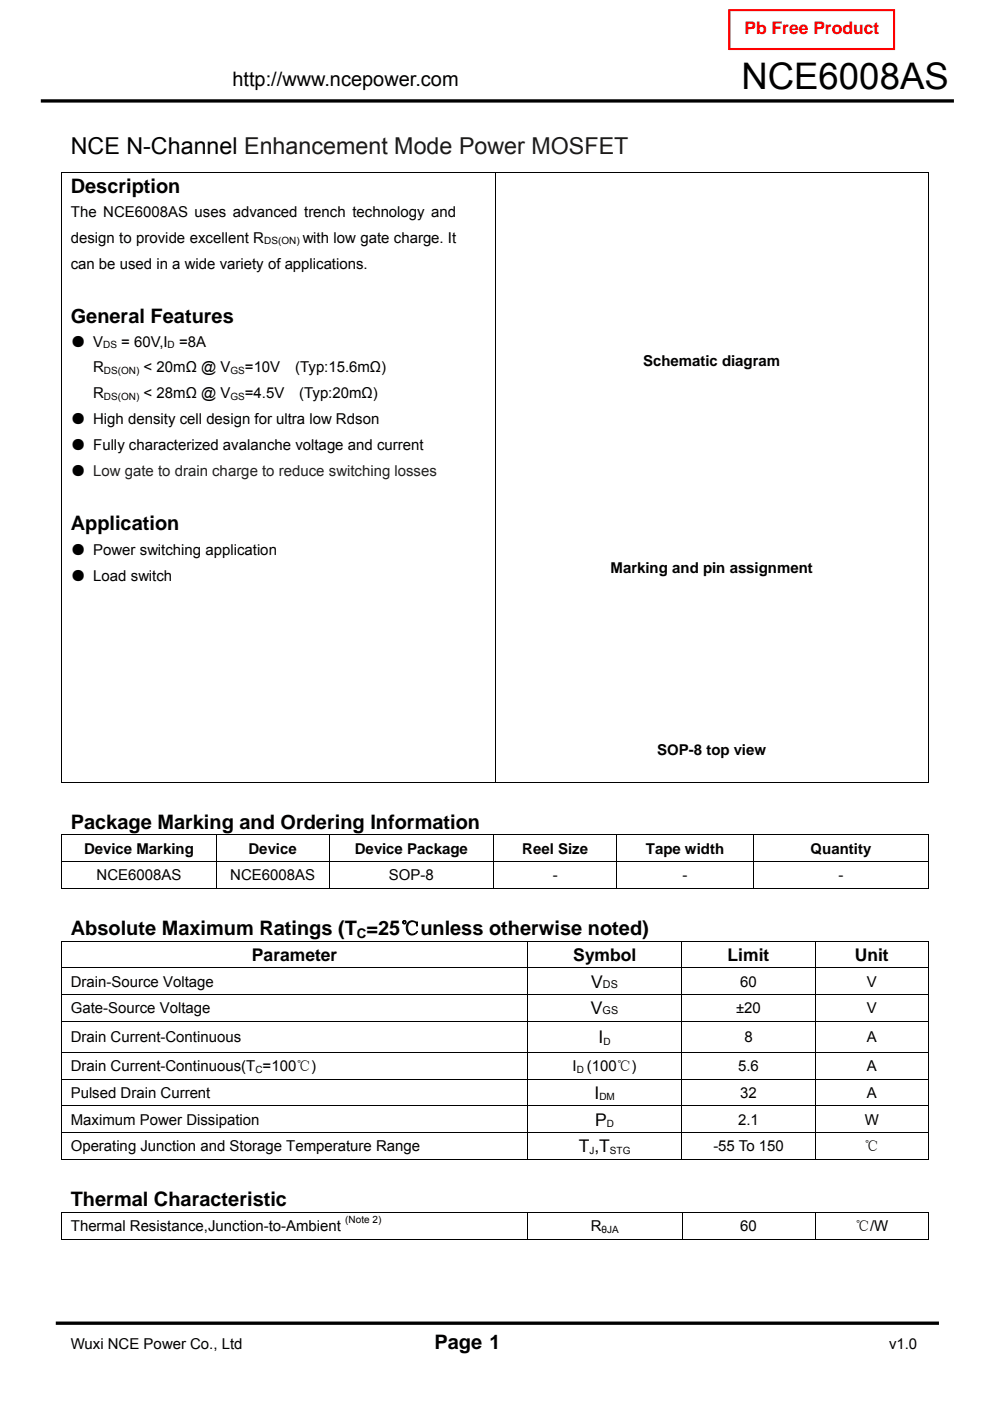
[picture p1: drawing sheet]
<svg xmlns="http://www.w3.org/2000/svg" width="210mm" height="297mm" viewBox="0 0 210 297" stroke-linecap="round" stroke-linejoin="round" font-family="sans-serif">
<defs><g id="words">
<text font-size="7.8" x="157.2" y="18.9">NCE6008AS</text>
<text font-size="4.9" x="15" y="32.7">NCE N-Channel Enhancement Mode Power MOSFET</text>
<g font-size="4.2">
<text x="49.3" y="18.3">http://www.ncepower.com</text>
<text x="15" y="40.9">Description</text>
<text x="15" y="68.4">General Features</text>
<text x="15" y="112.4">Application</text>
<text x="15" y="175.7">Package Marking and Ordering Information</text>
<text x="15" y="198.3">Absolute Maximum Ratings (T =25℃unless otherwise noted)</text>
<text x="15" y="255.7">Thermal Characteristic</text>
<text x="92.2" y="286.1">Page 1</text>
</g>
<text font-size="3.7" fill="#f00" x="157.9" y="7.1">Pb Free Product</text>
<g font-size="3.7">
<text x="53.4" y="203.8">Parameter</text>
<text x="121.6" y="203.8">Symbol</text>
<text x="154.3" y="203.8">Limit</text>
<text x="181.3" y="203.8">Unit</text>
<text x="125.4" y="209.4">V</text>
<text x="125.3" y="215.1">V</text>
<text x="127" y="221.2">I</text>
<text x="126.1" y="233">I</text>
<text x="126.2" y="238.6">P</text>
<text x="122.7" y="244.3">T ,T</text>
</g>
<g font-size="3.2">
<text x="15" y="46">The NCE6008AS uses advanced trench technology and</text>
<text x="15" y="51.5">design to provide excellent R</text>
<text x="64.2" y="51.5">with low gate charge. It</text>
<text x="15" y="57">can be used in a wide variety of applications.</text>
<text x="15" y="73.5">● V</text>
<text x="25.7" y="73.5">= 60V,I</text>
<text x="38" y="73.5">=8A</text>
<text x="136.4" y="77.6">Schematic diagram</text>
<text x="19.8" y="79">R</text>
<text x="30.5" y="79">&lt; 20mΩ @ V</text>
<text x="51.9" y="79">=10V</text>
<text x="62.6" y="79">(Typ:15.6mΩ)</text>
<text x="19.8" y="84.5">R</text>
<text x="30.5" y="84.5">&lt; 28mΩ @ V</text>
<text x="51.9" y="84.5">=4.5V</text>
<text x="63.5" y="84.5">(Typ:20mΩ)</text>
<text x="15" y="90">● High density cell design for ultra low Rdson</text>
<text x="15" y="95.5">● Fully characterized avalanche voltage and current</text>
<text x="15" y="101">● Low gate to drain charge to reduce switching losses</text>
<text x="15" y="117.6">● Power switching application</text>
<text x="15" y="123.1">● Load switch</text>
<text x="129.5" y="121.6">Marking and pin assignment</text>
<text x="139.4" y="160.1">SOP-8 top view</text>
<text x="17.8" y="181">Device Marking</text>
<text x="52.7" y="181">Device</text>
<text x="75.2" y="181">Device Package</text>
<text x="110.8" y="181">Reel Size</text>
<text x="137" y="181">Tape width</text>
<text x="171.9" y="181">Quantity</text>
<text x="20.5" y="186.6">NCE6008AS</text>
<text x="48.8" y="186.6">NCE6008AS</text>
<text x="82.5" y="186.6">SOP-8</text>
<text x="117.2" y="186.6">-</text>
<text x="144.8" y="186.6">-</text>
<text x="177.8" y="186.6">-</text>
<text x="15" y="209.2">Drain-Source Voltage</text>
<text x="157" y="209.2">60</text>
<text x="183.9" y="209.2">V</text>
<text x="15" y="214.9">Gate-Source Voltage</text>
<text x="156.1" y="214.9">±20</text>
<text x="183.9" y="214.9">V</text>
<text x="15" y="221">Drain Current-Continuous</text>
<text x="157.9" y="221">8</text>
<text x="183.9" y="221">A</text>
<text x="15" y="227.1">Drain Current-Continuous(T =100℃)</text>
<text x="121.5" y="227.1">I (100℃)</text>
<text x="156.5" y="227.1">5.6</text>
<text x="183.9" y="227.1">A</text>
<text x="15" y="232.7">Pulsed Drain Current</text>
<text x="157" y="232.7">32</text>
<text x="183.9" y="232.7">A</text>
<text x="15" y="238.4">Maximum Power Dissipation</text>
<text x="156.5" y="238.4">2.1</text>
<text x="183.4" y="238.4">W</text>
<text x="15" y="244.1">Operating Junction and Storage Temperature Range</text>
<text x="151.3" y="244.1">-55 To 150</text>
<text x="183.3" y="244.1">℃</text>
<text x="15" y="261">Thermal Resistance,Junction-to-Ambient</text>
<text x="125.3" y="261">R</text>
<text x="157" y="261">60</text>
<text x="181.4" y="261">℃/W</text>
<text x="15" y="286.1">Wuxi NCE Power Co., Ltd</text>
<text x="188.6" y="286.1">v1.0</text>
</g>
<text font-size="2.8" x="75.7" y="198.8">C</text>
<g font-size="2.3">
<text x="127.9" y="209.4">DS</text>
<text x="127.8" y="215.1">GS</text>
</g>
<g font-size="2.1">
<text x="56" y="51.8">DS(ON)</text>
<text x="21.9" y="73.9">DS</text>
<text x="35.6" y="73.9">D</text>
<text x="22.1" y="79.3">DS(ON)</text>
<text x="48.9" y="79.3">GS</text>
<text x="22.1" y="84.8">DS(ON)</text>
<text x="48.9" y="84.8">GS</text>
<text x="128" y="221.5">D</text>
<text x="54.2" y="227.4">C</text>
<text x="122.3" y="227.4">D</text>
<text x="127.1" y="233.3">DM</text>
<text x="128.7" y="239">D</text>
<text x="125" y="244.7">J</text>
<text x="129.4" y="244.7">STG</text>
<text x="73.2" y="259.4">(Note 2)</text>
<text x="127.6" y="261.3">θJA</text>
</g>
</g></defs>
<path d="M8.7 21.4h193.6M11.8 280.5h187.4" fill="none" stroke="#000" stroke-width=".71" stroke-linecap="butt"/>
<path d="M154.7 2.1h34.9v8.3h-34.9z" fill="none" stroke="#f00" stroke-width=".44"/>
<path d="M13 36.4h.2v.2h-.2zM196.8 36.4h.2v.2h-.2zM13 176.9h.2v.2h-.2zM196.8 165.7h.2v.2h-.2zM196.8 176.9h.2v.2h-.2zM13 199.5h.2v.1h-.2zM196.8 188.3h.2v.1h-.2zM196.8 199.5h.2v.1h-.2zM13 256.9h.2v.2h-.2zM196.8 245.7h.2v.2h-.2zM196.8 256.9h.2v.2h-.2zM196.8 262.6h.2v.2h-.2z" fill="#000"/>
<g fill="none" stroke="#000" stroke-width=".21">
<path d="M13 36.5h184M13.1 36.6v129.3M105 36.6v129.3M196.9 36.6v129.3M13 165.8h91.9M13 177h184M13.1 177.1v5.5M45.8 177.1v5.5M69.8 177.1v5.5M104.7 177.1v5.5M105.1 165.8h91.7M130.8 177.1v5.5"/>
<path d="M159.8 177.1v5.5M196.9 177.1v5.5M13 182.7h184M13 188.4h32.8M13 199.5h184M13.1 182.8v5.6M13.1 199.6v5.5M45.8 182.8v5.6M45.9 188.4h23.8M69.8 182.8v5.6M69.9 188.4h34.7M104.7 182.8v5.6"/>
<path d="M104.8 188.4h25.9M111.9 199.6v5.5M130.8 182.8v5.6M130.9 188.4h28.8M144.6 199.6v5.5M159.8 182.8v5.6M159.9 188.4h36.9M172.9 199.6v5.5M196.9 182.8v5.6M196.9 199.6v5.5M13 205.2h184M13 210.9h184"/>
<path d="M13 216.6h184M13.1 205.3v5.5M13.1 211v5.5M13.1 216.7v6.3M111.9 205.3v5.5M111.9 211v5.5M111.9 216.7v6.3M144.6 205.3v5.5M144.6 211v5.5M144.6 216.7v6.3M172.9 205.3v5.5M172.9 211v5.5"/>
<path d="M172.9 216.7v6.3M196.9 205.3v5.5M196.9 211v5.5M196.9 216.7v6.3M13 223.1h184M13 228.8h184M13 234.5h184M13.1 223.2v5.5M13.1 228.9v5.5M13.1 234.5v5.6M111.9 223.2v5.5M111.9 228.9v5.5"/>
<path d="M111.9 234.5v5.6M144.6 223.2v5.5M144.6 228.9v5.5M144.6 234.5v5.6M172.9 223.2v5.5M172.9 228.9v5.5M172.9 234.5v5.6M196.9 223.2v5.5M196.9 228.9v5.5M196.9 234.5v5.6M13 240.2h184M13 245.8h98.8"/>
<path d="M13 257h184M13.1 240.2v5.7M13.1 257.1v5.7M111.8 257.1v5.7M111.9 240.2v5.7M112 245.8h32.5M144.6 240.2v5.7M144.7 257.1v5.7M144.7 245.8h28.1M172.9 257.1v5.7M172.9 240.2v5.7M173 245.8h23.8"/>
<path d="M196.9 240.2v5.7M196.9 257.1v5.7M13 262.7h98.8M111.9 262.7h32.7M144.8 262.7h28M173 262.7h23.8"/>
</g>
<use href="#words"/>
</svg>
